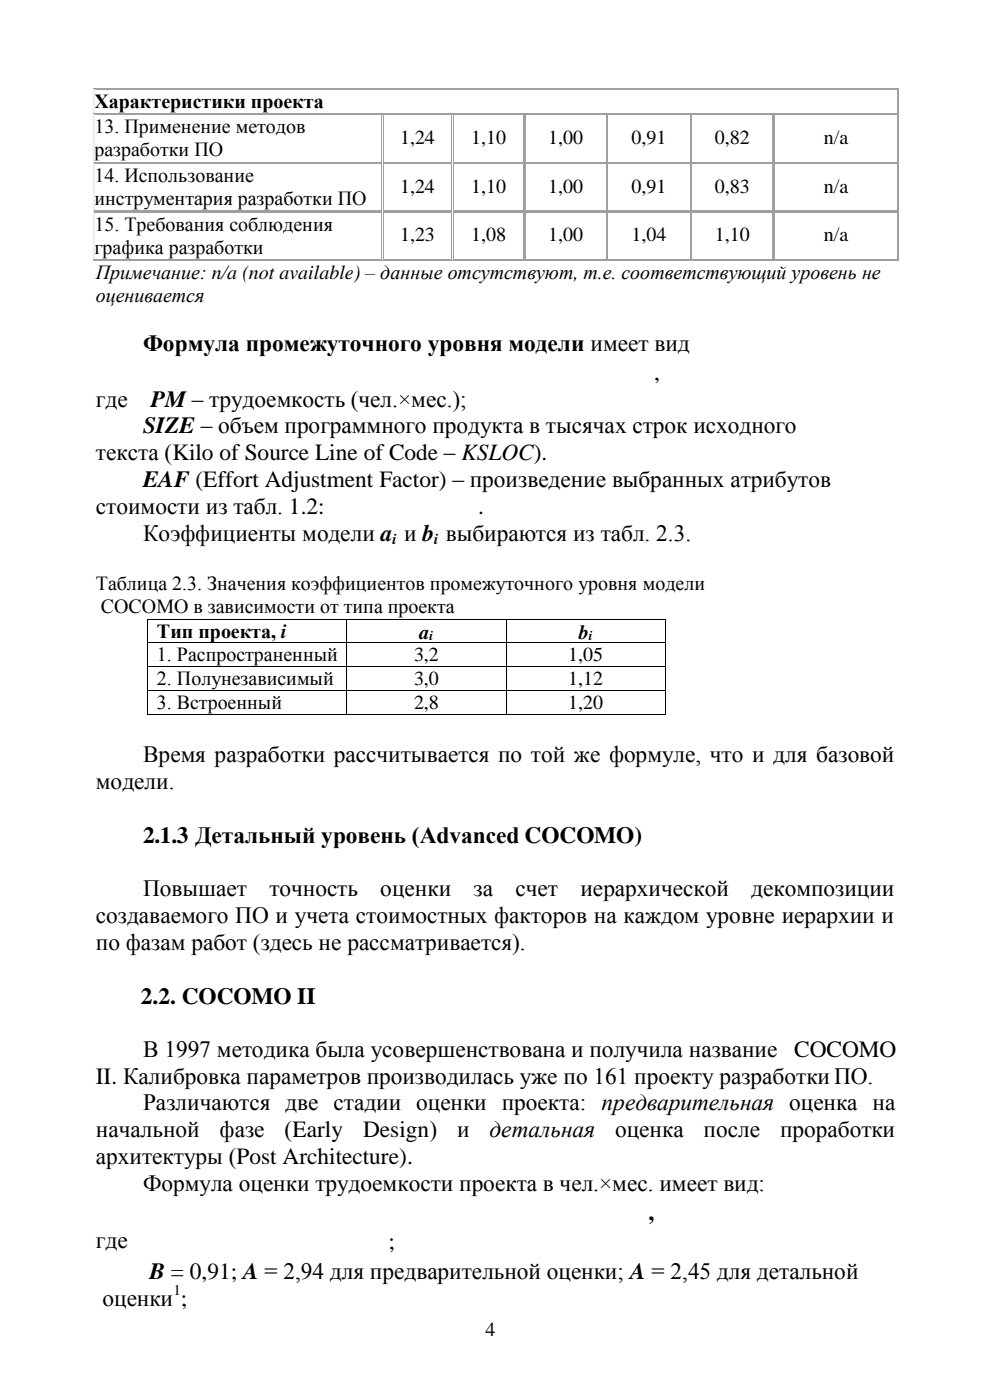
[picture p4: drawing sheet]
<svg xmlns="http://www.w3.org/2000/svg" width="210mm" height="297mm" viewBox="0 0 210 297" stroke-linecap="round" stroke-linejoin="round" font-family="sans-serif">
<defs><g id="words">
<g font-size="5">
<text x="30.3" y="74.5">Формула промежуточного уровня модели имеет вид</text>
<text x="138.7" y="80.6">,</text>
<text x="20.3" y="86.3">где</text>
<text x="32" y="86.3">PM – трудоемкость (чел.×мес.);</text>
<text x="30.3" y="92">SIZE – объем программного продукта в тысячах строк исходного</text>
<text x="20.3" y="97.6">текста (Kilo of Source Line of Code – KSLOC).</text>
<text x="30.3" y="103.3">EAF (Effort Adjustment Factor) – произведение выбранных атрибутов</text>
<text x="20.3" y="109.1">стоимости из табл. 1.2:</text>
<text x="101.4" y="109.1">.</text>
<text x="30.3" y="114.8">Коэффициенты модели a и b выбираются из табл. 2.3.</text>
<text x="30.3" y="161.7">Время разработки рассчитывается по той же формуле, что и для базовой</text>
<text x="20.3" y="167.4">модели.</text>
<text x="30.3" y="179">2.1.3 Детальный уровень (Advanced COCOMO)</text>
<text x="30.3" y="190.1">Повышает</text>
<text x="57.1" y="190.1">точность</text>
<text x="80.6" y="190.1">оценки</text>
<text x="100.4" y="190.1">за</text>
<text x="109.3" y="190.1">счет</text>
<text x="123.1" y="190.1">иерархической</text>
<text x="159.2" y="190.1">декомпозиции</text>
<text x="20.3" y="195.8">создаваемого ПО и учета стоимостных факторов на каждом уровне иерархии и</text>
<text x="20.3" y="201.5">по фазам работ (здесь не рассматривается).</text>
<text x="29.9" y="213">2.2. COCOMO II</text>
<text x="30.3" y="224.3">В 1997 методика была усовершенствована и получила название</text>
<text x="168.4" y="224.3">COCOMO</text>
<text x="20.3" y="230">II. Калибровка параметров производилась уже по 161 проекту разработки ПО.</text>
<text x="30.3" y="235.6">Различаются две стадии оценки проекта: предварительная оценка на</text>
<text x="20.3" y="241.3">начальной</text>
<text x="46.6" y="241.3">фазе</text>
<text x="60.3" y="241.3">(Early</text>
<text x="77" y="241.3">Design)</text>
<text x="96.9" y="241.3">и</text>
<text x="103.8" y="241.3">детальная</text>
<text x="130.4" y="241.3">оценка</text>
<text x="149.2" y="241.3">после</text>
<text x="165.4" y="241.3">проработки</text>
<text x="20.3" y="247">архитектуры (Post Architecture).</text>
<text x="30.3" y="252.6">Формула оценки трудоемкости проекта в чел.×мес. имеет вид:</text>
<text x="137.5" y="258.9">,</text>
<text x="20.3" y="264.9">где</text>
<text x="82.4" y="265">;</text>
<text x="31.7" y="271.5">B = 0,91; A = 2,94 для предварительной оценки; A = 2,45 для детальной</text>
<text x="21.7" y="277.1">оценки ;</text>
</g>
<g font-size="4.2">
<text x="20" y="22.9">Характеристики проекта</text>
<text x="20" y="28.2">13. Применение методов</text>
<text x="20" y="33">разработки ПО</text>
<text x="84.8" y="30.6">1,24</text>
<text x="99.9" y="30.6">1,10</text>
<text x="116.2" y="30.6">1,00</text>
<text x="133.9" y="30.6">0,91</text>
<text x="151.6" y="30.6">0,82</text>
<text x="174.7" y="30.6">n/a</text>
<text x="20" y="38.7">14. Использование</text>
<text x="84.8" y="40.9">1,24</text>
<text x="99.9" y="40.9">1,10</text>
<text x="116.2" y="40.9">1,00</text>
<text x="133.9" y="40.9">0,91</text>
<text x="151.6" y="40.9">0,83</text>
<text x="174.7" y="40.9">n/a</text>
<text x="20" y="43.6">инструментария разработки ПО</text>
<text x="20" y="48.9">15. Требования соблюдения</text>
<text x="20" y="53.8">графика разработки</text>
<text x="84.8" y="51.2">1,23</text>
<text x="99.9" y="51.2">1,08</text>
<text x="116.2" y="51.2">1,00</text>
<text x="133.9" y="51.2">1,04</text>
<text x="151.6" y="51.2">1,10</text>
<text x="174.7" y="51.2">n/a</text>
<text x="20.3" y="59.2">Примечание: n/a (not available) – данные отсутствуют, т.е. соответствующий уровень не</text>
<text x="20.3" y="64.1">оценивается</text>
<text x="20.3" y="125.2">Таблица 2.3. Значения коэффициентов промежуточного уровня модели</text>
<text x="21.4" y="130.2">СОСОМО в зависимости от типа проекта</text>
<text x="33.3" y="135.3">Тип проекта, i</text>
<text x="89" y="135.5">a</text>
<text x="122.7" y="135.5">b</text>
<text x="33.3" y="140.3">1. Распространенный</text>
<text x="87.8" y="140.3">3,2</text>
<text x="120.5" y="140.3">1,05</text>
<text x="33.3" y="145.4">2. Полунезависимый</text>
<text x="87.8" y="145.4">3,0</text>
<text x="120.5" y="145.4">1,12</text>
<text x="33.3" y="150.4">3. Встроенный</text>
<text x="87.8" y="150.4">2,8</text>
<text x="120.5" y="150.4">1,20</text>
<text x="102.9" y="283.5">4</text>
</g>
<g font-size="3.2">
<text x="83.2" y="115.4">i</text>
<text x="92.1" y="115.4">i</text>
<text x="36.8" y="274.9">1</text>
</g>
<g font-size="2.8">
<text x="91.1" y="135.8">i</text>
<text x="124.8" y="135.8">i</text>
</g>
</g></defs>
<path d="M19.7 18.7h.3v.3h-.3z" fill-rule="evenodd" fill="#efefef"/>
<path d="M19.7 18.7h.3v.3h-.3z" fill-rule="evenodd" fill="#9f9f9f"/>
<path d="M20 18.8h170.2" fill="none" stroke="#9f9f9f" stroke-width=".25"/>
<g fill="#9f9f9f">
<path d="M190.2 18.7h.3v.3h-.3z" fill-rule="evenodd"/>
<path d="M190.2 18.7h.3v.3h-.3z" fill-rule="evenodd"/>
</g>
<path d="M19.9 19v5.1" fill="none" stroke="#efefef" stroke-width=".25"/>
<path d="M190.3 19v5.1" fill="none" stroke="#9f9f9f" stroke-width=".25"/>
<path d="M19.7 24.1h.3v.2h-.3z" fill-rule="evenodd" fill="#9f9f9f"/>
<path d="M20 24.2h60.8" fill="none" stroke="#9f9f9f" stroke-width=".25"/>
<path d="M80.8 24.1h.3v.2h-.3z" fill-rule="evenodd" fill="#9f9f9f"/>
<path d="M81.1 24.2h14.6" fill="none" stroke="#9f9f9f" stroke-width=".25"/>
<path d="M95.7 24.1h.3v.2h-.3z" fill-rule="evenodd" fill="#9f9f9f"/>
<path d="M96 24.2h15" fill="none" stroke="#9f9f9f" stroke-width=".25"/>
<path d="M111 24.1h.3v.2h-.3z" fill-rule="evenodd" fill="#9f9f9f"/>
<path d="M111.3 24.2h17.2" fill="none" stroke="#9f9f9f" stroke-width=".25"/>
<path d="M128.5 24.1h.2v.2h-.2z" fill-rule="evenodd" fill="#9f9f9f"/>
<path d="M128.7 24.2h17.6" fill="none" stroke="#9f9f9f" stroke-width=".25"/>
<path d="M146.3 24.1h.2v.2h-.2z" fill-rule="evenodd" fill="#9f9f9f"/>
<path d="M146.5 24.2h17.3" fill="none" stroke="#9f9f9f" stroke-width=".25"/>
<path d="M163.8 24.1h.2v.2h-.2z" fill-rule="evenodd" fill="#9f9f9f"/>
<path d="M164 24.2h26.2" fill="none" stroke="#9f9f9f" stroke-width=".25"/>
<path d="M190.2 24.1h.3v.2h-.3z" fill-rule="evenodd" fill="#9f9f9f"/>
<path d="M19.9 24.3v10" fill="none" stroke="#efefef" stroke-width=".25"/>
<path d="M80.9 24.3v10M81.3 24.3v10M95.8 24.3v10M96.2 24.3v10" fill="none" stroke="#9f9f9f" stroke-width=".21"/>
<path d="M111 24.3h.5v10h-.5z" fill-rule="evenodd" fill="#9f9f9f"/>
<path d="M128.6 24.3v10" fill="none" stroke="#9f9f9f" stroke-width=".25"/>
<path d="M146.4 24.3v10M146.7 24.3v10" fill="none" stroke="#9f9f9f" stroke-width=".21"/>
<path d="M163.8 24.3h.5v10h-.5z" fill-rule="evenodd" fill="#9f9f9f"/>
<path d="M190.3 24.3v10" fill="none" stroke="#9f9f9f" stroke-width=".25"/>
<path d="M19.7 34.3h.3v.6h-.3z" fill-rule="evenodd" fill="#efefef"/>
<path d="M20 34.4h60.8M20 34.8h60.8" fill="none" stroke="#9f9f9f" stroke-width=".21"/>
<g fill="#9f9f9f">
<path d="M81.2 34.8l.1 .1z" fill-rule="evenodd"/>
<path d="M80.8 34.8l.2 .1z" fill-rule="evenodd"/>
<path d="M80.8 34.3h.2v.2h-.2z" fill-rule="evenodd"/>
<path d="M80.8 34.7h.2v.1h-.2z" fill-rule="evenodd"/>
<path d="M81.2 34.3h.1v.2h-.1z" fill-rule="evenodd"/>
<path d="M81.2 34.7h.1v.1h-.1z" fill-rule="evenodd"/>
</g>
<path d="M81.3 34.4h14.4M81.3 34.8h14.4" fill="none" stroke="#9f9f9f" stroke-width=".21"/>
<g fill="#9f9f9f">
<path d="M96.1 34.8l.1 .1z" fill-rule="evenodd"/>
<path d="M95.7 34.8l.2 .1z" fill-rule="evenodd"/>
<path d="M95.7 34.3h.2v.2h-.2z" fill-rule="evenodd"/>
<path d="M95.7 34.7h.2v.1h-.2z" fill-rule="evenodd"/>
<path d="M96.1 34.3h.1v.2h-.1z" fill-rule="evenodd"/>
<path d="M96.1 34.7h.1v.1h-.1z" fill-rule="evenodd"/>
</g>
<path d="M96.2 34.4h14.8M96.2 34.8h14.8" fill="none" stroke="#9f9f9f" stroke-width=".21"/>
<g fill="#9f9f9f">
<path d="M111 34.8l.5 .1z" fill-rule="evenodd"/>
<path d="M111 34.3h.5v.2h-.5z" fill-rule="evenodd"/>
<path d="M111 34.7h.5v.1h-.5z" fill-rule="evenodd"/>
</g>
<path d="M111.5 34.4h17M111.5 34.8h17" fill="none" stroke="#9f9f9f" stroke-width=".21"/>
<g fill="#9f9f9f">
<path d="M128.5 34.8l.2 .1z" fill-rule="evenodd"/>
<path d="M128.5 34.3h.5v.2h-.5z" fill-rule="evenodd"/>
<path d="M128.5 34.7h.5v.1h-.5z" fill-rule="evenodd"/>
</g>
<path d="M129 34.4h17.3M129 34.8h17.3" fill="none" stroke="#9f9f9f" stroke-width=".21"/>
<g fill="#9f9f9f">
<path d="M146.6 34.8l.2 .1z" fill-rule="evenodd"/>
<path d="M146.3 34.8l.2 .1z" fill-rule="evenodd"/>
<path d="M146.3 34.3h.2v.2h-.2z" fill-rule="evenodd"/>
<path d="M146.3 34.7h.2v.1h-.2z" fill-rule="evenodd"/>
<path d="M146.6 34.3h.2v.2h-.2z" fill-rule="evenodd"/>
<path d="M146.6 34.7h.2v.1h-.2z" fill-rule="evenodd"/>
</g>
<path d="M146.8 34.4h17M146.8 34.8h17" fill="none" stroke="#9f9f9f" stroke-width=".21"/>
<g fill="#9f9f9f">
<path d="M163.8 34.8l.5 .1z" fill-rule="evenodd"/>
<path d="M163.8 34.3h.5v.2h-.5z" fill-rule="evenodd"/>
<path d="M163.8 34.7h.5v.1h-.5z" fill-rule="evenodd"/>
</g>
<path d="M164.3 34.4h25.9M164.3 34.8h25.9" fill="none" stroke="#9f9f9f" stroke-width=".21"/>
<path d="M190.2 34.3h.3v.6h-.3z" fill-rule="evenodd" fill="#9f9f9f"/>
<path d="M19.9 34.9v9.7" fill="none" stroke="#efefef" stroke-width=".25"/>
<path d="M80.9 34.9v9.7M81.3 34.9v9.7M95.8 34.9v9.7M96.2 34.9v9.7" fill="none" stroke="#9f9f9f" stroke-width=".21"/>
<path d="M111 34.9h.5v9.7h-.5z" fill-rule="evenodd" fill="#9f9f9f"/>
<path d="M128.6 34.9v9.7" fill="none" stroke="#9f9f9f" stroke-width=".25"/>
<path d="M146.4 34.9v9.7M146.7 34.9v9.7" fill="none" stroke="#9f9f9f" stroke-width=".21"/>
<path d="M163.8 34.9h.5v9.7h-.5z" fill-rule="evenodd" fill="#9f9f9f"/>
<path d="M190.3 34.9v9.7" fill="none" stroke="#9f9f9f" stroke-width=".25"/>
<path d="M19.7 44.6h.3v.6h-.3z" fill-rule="evenodd" fill="#efefef"/>
<g fill="#9f9f9f">
<path d="M20 44.6h60.8v.5h-60.8z" fill-rule="evenodd"/>
<path d="M81.2 44.6h.1v.6h-.1z" fill-rule="evenodd"/>
<path d="M80.8 44.6h.2v.6h-.2z" fill-rule="evenodd"/>
<path d="M81.3 44.6h14.4v.5h-14.4z" fill-rule="evenodd"/>
<path d="M96.1 44.6h.1v.6h-.1z" fill-rule="evenodd"/>
<path d="M95.7 44.6h.2v.6h-.2z" fill-rule="evenodd"/>
<path d="M96.2 44.6h14.8v.5h-14.8z" fill-rule="evenodd"/>
<path d="M111 44.6h.5v.6h-.5z" fill-rule="evenodd"/>
<path d="M111.5 44.6h17v.5h-17z" fill-rule="evenodd"/>
<path d="M128.5 45.1l.2 .1z" fill-rule="evenodd"/>
<path d="M128.5 44.6h.5v.5h-.5z" fill-rule="evenodd"/>
<path d="M129 44.6h17.3v.5h-17.3z" fill-rule="evenodd"/>
<path d="M146.6 44.6h.2v.6h-.2z" fill-rule="evenodd"/>
<path d="M146.3 44.6h.2v.6h-.2z" fill-rule="evenodd"/>
<path d="M146.8 44.6h17v.5h-17z" fill-rule="evenodd"/>
<path d="M163.8 44.6h.5v.6h-.5z" fill-rule="evenodd"/>
<path d="M164.3 44.6h25.9v.5h-25.9z" fill-rule="evenodd"/>
<path d="M190.2 44.6h.3v.6h-.3z" fill-rule="evenodd"/>
</g>
<path d="M19.9 45.2v9.7" fill="none" stroke="#efefef" stroke-width=".25"/>
<path d="M19.7 55.3h61.1M19.7 55h61.1M80.9 45.2v9.7M81.3 45.2v9.7" fill="none" stroke="#9f9f9f" stroke-width=".21"/>
<g fill="#9f9f9f">
<path d="M80.8 54.9h.2v.2h-.2z" fill-rule="evenodd"/>
<path d="M81.2 54.9h.1v.2h-.1z" fill-rule="evenodd"/>
<path d="M80.8 55.3h.5v.1h-.5z" fill-rule="evenodd"/>
</g>
<path d="M81.3 55.3h14.4M81.3 55h14.4M95.8 45.2v9.7M96.2 45.2v9.7" fill="none" stroke="#9f9f9f" stroke-width=".21"/>
<g fill="#9f9f9f">
<path d="M95.7 54.9h.2v.2h-.2z" fill-rule="evenodd"/>
<path d="M96.1 54.9h.1v.2h-.1z" fill-rule="evenodd"/>
<path d="M95.7 55.3h.5v.1h-.5z" fill-rule="evenodd"/>
</g>
<path d="M96.2 55.3h14.8M96.2 55h14.8" fill="none" stroke="#9f9f9f" stroke-width=".21"/>
<g fill="#9f9f9f">
<path d="M111 45.2h.5v9.7h-.5z" fill-rule="evenodd"/>
<path d="M111 54.9h.5v.2h-.5z" fill-rule="evenodd"/>
<path d="M111 55.3h.5v.1h-.5z" fill-rule="evenodd"/>
</g>
<path d="M111.5 55.3h17M111.5 55h17" fill="none" stroke="#9f9f9f" stroke-width=".21"/>
<path d="M128.6 45.2v9.7" fill="none" stroke="#9f9f9f" stroke-width=".25"/>
<g fill="#9f9f9f">
<path d="M128.5 54.9h.5v.2h-.5z" fill-rule="evenodd"/>
<path d="M128.5 55.3h.5v.1h-.5z" fill-rule="evenodd"/>
</g>
<path d="M129 55.3h17.3M129 55h17.3M146.4 45.2v9.7M146.7 45.2v9.7" fill="none" stroke="#9f9f9f" stroke-width=".21"/>
<g fill="#9f9f9f">
<path d="M146.3 54.9h.2v.2h-.2z" fill-rule="evenodd"/>
<path d="M146.6 54.9h.2v.2h-.2z" fill-rule="evenodd"/>
<path d="M146.3 55.3h.5v.1h-.5z" fill-rule="evenodd"/>
</g>
<path d="M146.8 55.3h17M146.8 55h17" fill="none" stroke="#9f9f9f" stroke-width=".21"/>
<g fill="#9f9f9f">
<path d="M163.8 45.2h.5v9.7h-.5z" fill-rule="evenodd"/>
<path d="M163.8 54.9h.5v.2h-.5z" fill-rule="evenodd"/>
<path d="M163.8 55.3h.5v.1h-.5z" fill-rule="evenodd"/>
</g>
<path d="M164.3 55.3h25.9M164.3 55h25.9" fill="none" stroke="#9f9f9f" stroke-width=".21"/>
<path d="M190.3 45.2v9.7" fill="none" stroke="#9f9f9f" stroke-width=".25"/>
<g fill="#9f9f9f">
<path d="M190.2 54.9h.3v.2h-.3z" fill-rule="evenodd"/>
<path d="M190.2 55.3h.3v.1h-.3z" fill-rule="evenodd"/>
</g>
<g fill="#000">
<path d="M31.3 131.3h.1v.2h-.1z" fill-rule="evenodd"/>
<path d="M31.3 131.3h.1v.2h-.1z" fill-rule="evenodd"/>
<path d="M31.3 136.3h.1v.2h-.1z" fill-rule="evenodd"/>
<path d="M73.5 131.3h.1v.2h-.1z" fill-rule="evenodd"/>
<path d="M73.5 136.3h.1v.2h-.1z" fill-rule="evenodd"/>
<path d="M107.2 131.3h.2v.2h-.2z" fill-rule="evenodd"/>
<path d="M107.2 136.3h.2v.2h-.2z" fill-rule="evenodd"/>
<path d="M141 131.3h.2v.2h-.2z" fill-rule="evenodd"/>
<path d="M141 131.3h.2v.2h-.2z" fill-rule="evenodd"/>
<path d="M141 136.3h.2v.2h-.2z" fill-rule="evenodd"/>
<path d="M31.3 141.4h.1v.1h-.1z" fill-rule="evenodd"/>
<path d="M31.3 146.4h.1v.2h-.1z" fill-rule="evenodd"/>
<path d="M31.3 151.5h.1v.2h-.1z" fill-rule="evenodd"/>
<path d="M31.3 151.5h.1v.2h-.1z" fill-rule="evenodd"/>
<path d="M73.5 141.4h.1v.1h-.1z" fill-rule="evenodd"/>
<path d="M73.5 146.4h.1v.2h-.1z" fill-rule="evenodd"/>
<path d="M73.5 151.5h.1v.2h-.1z" fill-rule="evenodd"/>
<path d="M107.2 141.4h.2v.1h-.2z" fill-rule="evenodd"/>
<path d="M107.2 146.4h.2v.2h-.2z" fill-rule="evenodd"/>
<path d="M107.2 151.5h.2v.2h-.2z" fill-rule="evenodd"/>
<path d="M141 141.4h.2v.1h-.2z" fill-rule="evenodd"/>
<path d="M141 146.4h.2v.2h-.2z" fill-rule="evenodd"/>
<path d="M141 151.5h.2v.2h-.2z" fill-rule="evenodd"/>
<path d="M141 151.5h.2v.2h-.2z" fill-rule="evenodd"/>
</g>
<g fill="none" stroke="#000" stroke-width=".21">
<path d="M31.3 131.5v4.8M31.3 136.5v4.9M31.4 131.4h42.1M31.4 136.4h42.1M73.6 131.5v4.8M73.6 136.5v4.9M73.6 131.4h33.6M73.6 136.4h33.6M107.3 131.5v4.8M107.3 136.5v4.9M107.4 131.4h33.6M107.4 136.4h33.6"/>
<path d="M141.1 131.5v4.8M141.1 136.5v4.9M31.3 141.5v4.9M31.3 146.6v4.9M31.4 141.5h42.1M31.4 146.5h42.1M31.4 151.6h42.1M73.6 141.5v4.9M73.6 146.6v4.9M73.6 141.5h33.6M73.6 146.5h33.6M73.6 151.6h33.6"/>
<path d="M107.3 141.5v4.9M107.3 146.6v4.9M107.4 141.5h33.6M107.4 146.5h33.6M107.4 151.6h33.6M141.1 141.5v4.9M141.1 146.6v4.9"/>
</g>
<use href="#words"/>
</svg>
